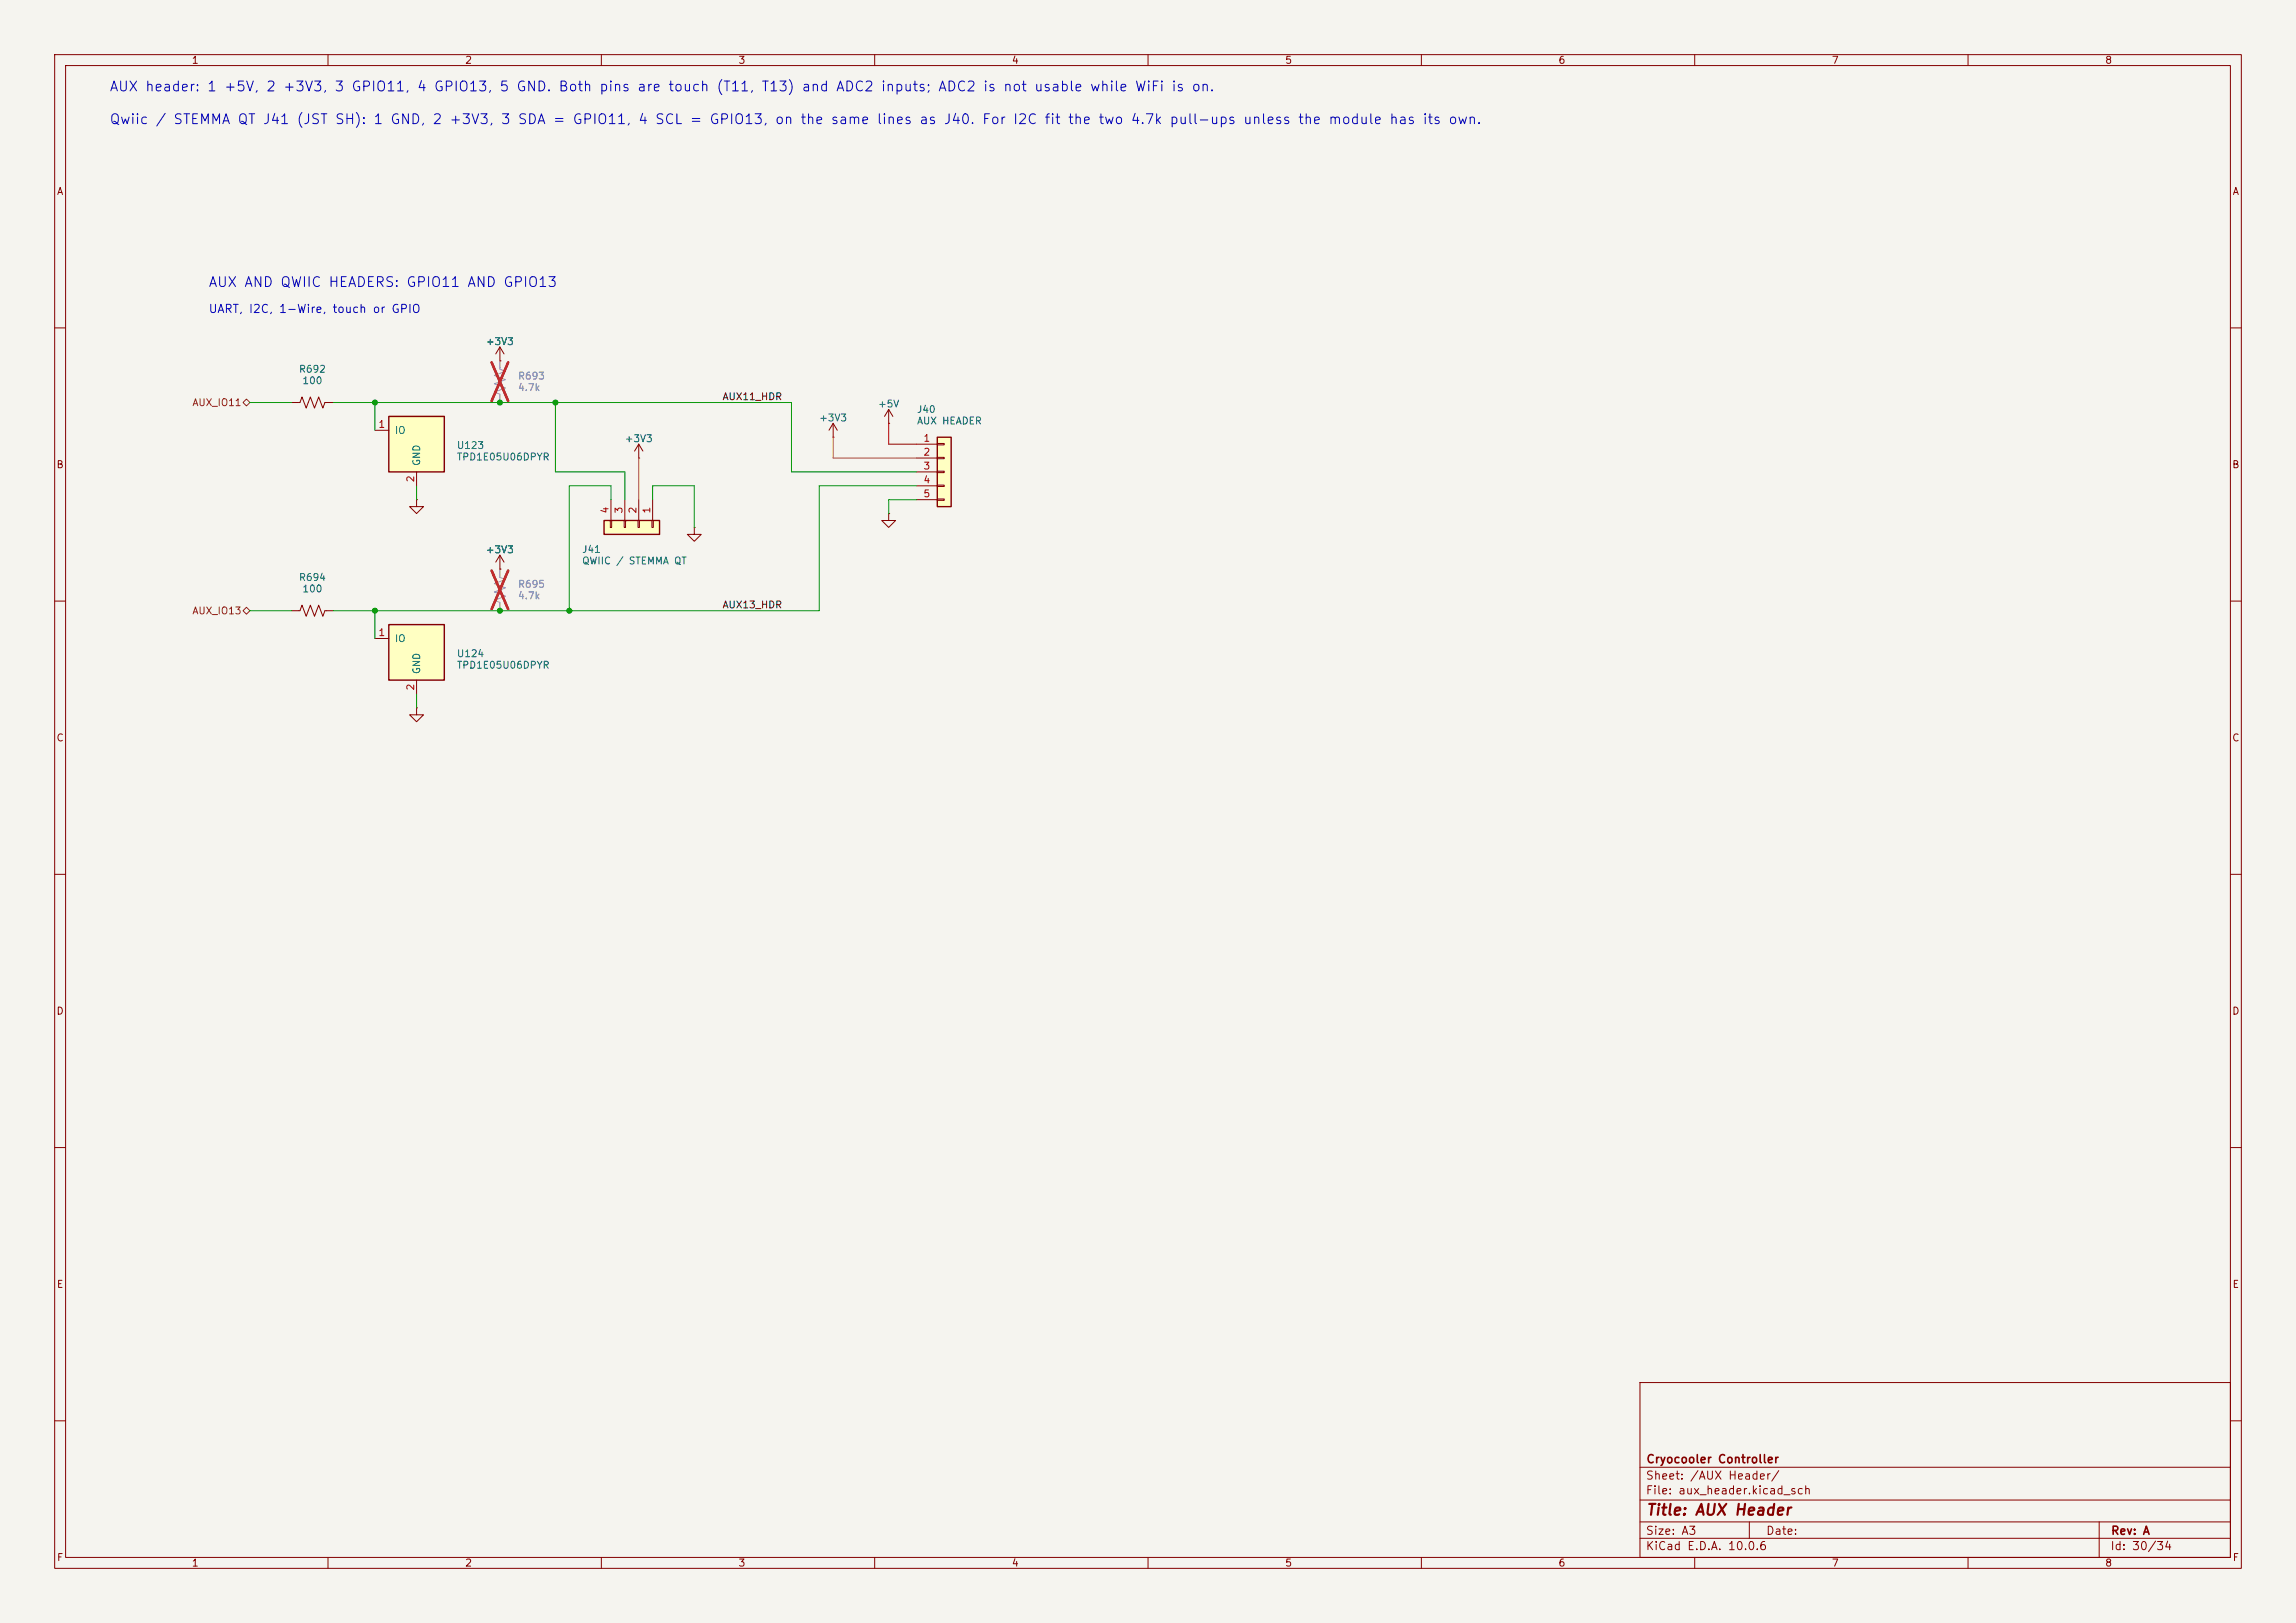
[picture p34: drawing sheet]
(kicad_sch
 (version 20260306)
 (generator "eeschema")
 (generator_version "10.0")
 (paper "A3")
 (title_block
  (title "AUX Header")
  (rev "A")
  (company "Cryocooler Controller"))
 (lib_symbols
  (symbol "Connector_Generic:Conn_01x04"
   (pin_names
    (offset 1.016) (hide yes)) (exclude_from_sim no) (in_bom yes) (on_board yes)
   (in_pos_files yes)
   (duplicate_pin_numbers_are_jumpers no)
   (property "Reference" "J" (at 0 5.08 0) (show_name no) (do_not_autoplace no) (effects (font (size 1.27 1.27))))
   (property "Value" "Conn_01x04" (at 0 -7.62 0) (show_name no) (do_not_autoplace no) (effects (font (size 1.27 1.27))))
   (property "Footprint" "" (at 0 0 0) (show_name no) (do_not_autoplace no) (hide yes) (effects (font (size 1.27 1.27))))
   (property "Datasheet" "" (at 0 0 0) (show_name no) (do_not_autoplace no) (hide yes) (effects (font (size 1.27 1.27))))
   (property "Description" "Generic connector, single row, 01x04, script generated (kicad-library-utils/schlib/autogen/connector/)" (at 0 0 0) (show_name no) (do_not_autoplace no) (hide yes) (effects (font (size 1.27 1.27))))
   (symbol "Conn_01x04_1_1"
    (rectangle (start -1.27 3.81) (end 1.27 -6.35) (stroke (width 0.254) (type default)) (fill (type background)))
    (rectangle (start -1.27 2.667) (end 0 2.413) (stroke (width 0.1524) (type default)) (fill (type none)))
    (rectangle (start -1.27 0.127) (end 0 -0.127) (stroke (width 0.1524) (type default)) (fill (type none)))
    (rectangle (start -1.27 -2.413) (end 0 -2.667) (stroke (width 0.1524) (type default)) (fill (type none)))
    (rectangle (start -1.27 -4.953) (end 0 -5.207) (stroke (width 0.1524) (type default)) (fill (type none)))
    (pin passive line (at -5.08 2.54 0) (length 3.81) (name "Pin_1" (effects (font (size 1.27 1.27)))) (number "1" (effects (font (size 1.27 1.27)))))
    (pin passive line (at -5.08 0 0) (length 3.81) (name "Pin_2" (effects (font (size 1.27 1.27)))) (number "2" (effects (font (size 1.27 1.27)))))
    (pin passive line (at -5.08 -2.54 0) (length 3.81) (name "Pin_3" (effects (font (size 1.27 1.27)))) (number "3" (effects (font (size 1.27 1.27)))))
    (pin passive line (at -5.08 -5.08 0) (length 3.81) (name "Pin_4" (effects (font (size 1.27 1.27)))) (number "4" (effects (font (size 1.27 1.27))))))
   (embedded_fonts no))
  (symbol "Connector_Generic:Conn_01x05"
   (pin_names
    (offset 1.016) (hide yes)) (exclude_from_sim no) (in_bom yes) (on_board yes)
   (in_pos_files yes)
   (duplicate_pin_numbers_are_jumpers no)
   (property "Reference" "J" (at 0 7.62 0) (show_name no) (do_not_autoplace no) (effects (font (size 1.27 1.27))))
   (property "Value" "Conn_01x05" (at 0 -7.62 0) (show_name no) (do_not_autoplace no) (effects (font (size 1.27 1.27))))
   (property "Footprint" "" (at 0 0 0) (show_name no) (do_not_autoplace no) (hide yes) (effects (font (size 1.27 1.27))))
   (property "Datasheet" "" (at 0 0 0) (show_name no) (do_not_autoplace no) (hide yes) (effects (font (size 1.27 1.27))))
   (property "Description" "Generic connector, single row, 01x05, script generated (kicad-library-utils/schlib/autogen/connector/)" (at 0 0 0) (show_name no) (do_not_autoplace no) (hide yes) (effects (font (size 1.27 1.27))))
   (symbol "Conn_01x05_1_1"
    (rectangle (start -1.27 6.35) (end 1.27 -6.35) (stroke (width 0.254) (type default)) (fill (type background)))
    (rectangle (start -1.27 5.207) (end 0 4.953) (stroke (width 0.1524) (type default)) (fill (type none)))
    (rectangle (start -1.27 2.667) (end 0 2.413) (stroke (width 0.1524) (type default)) (fill (type none)))
    (rectangle (start -1.27 0.127) (end 0 -0.127) (stroke (width 0.1524) (type default)) (fill (type none)))
    (rectangle (start -1.27 -2.413) (end 0 -2.667) (stroke (width 0.1524) (type default)) (fill (type none)))
    (rectangle (start -1.27 -4.953) (end 0 -5.207) (stroke (width 0.1524) (type default)) (fill (type none)))
    (pin passive line (at -5.08 5.08 0) (length 3.81) (name "Pin_1" (effects (font (size 1.27 1.27)))) (number "1" (effects (font (size 1.27 1.27)))))
    (pin passive line (at -5.08 2.54 0) (length 3.81) (name "Pin_2" (effects (font (size 1.27 1.27)))) (number "2" (effects (font (size 1.27 1.27)))))
    (pin passive line (at -5.08 0 0) (length 3.81) (name "Pin_3" (effects (font (size 1.27 1.27)))) (number "3" (effects (font (size 1.27 1.27)))))
    (pin passive line (at -5.08 -2.54 0) (length 3.81) (name "Pin_4" (effects (font (size 1.27 1.27)))) (number "4" (effects (font (size 1.27 1.27)))))
    (pin passive line (at -5.08 -5.08 0) (length 3.81) (name "Pin_5" (effects (font (size 1.27 1.27)))) (number "5" (effects (font (size 1.27 1.27))))))
   (embedded_fonts no))
  (symbol "Device:R_US"
   (pin_numbers (hide yes))
   (pin_names
    (offset 0)) (exclude_from_sim no) (in_bom yes) (on_board yes)
   (in_pos_files yes)
   (duplicate_pin_numbers_are_jumpers no)
   (property "Reference" "R" (at 2.54 0 90) (show_name no) (do_not_autoplace no) (effects (font (size 1.27 1.27))))
   (property "Value" "R_US" (at -2.54 0 90) (show_name no) (do_not_autoplace no) (effects (font (size 1.27 1.27))))
   (property "Footprint" "" (at 1.016 -0.254 90) (show_name no) (do_not_autoplace no) (hide yes) (effects (font (size 1.27 1.27))))
   (property "Datasheet" "" (at 0 0 0) (show_name no) (do_not_autoplace no) (hide yes) (effects (font (size 1.27 1.27))))
   (property "Description" "Resistor, US symbol" (at 0 0 0) (show_name no) (do_not_autoplace no) (hide yes) (effects (font (size 1.27 1.27))))
   (symbol "R_US_0_1"
    (polyline (pts (xy 0 2.286) (xy 0 2.54)) (stroke (width 0) (type default)) (fill (type none)))
    (polyline (pts (xy 0 2.286) (xy 1.016 1.905) (xy 0 1.524) (xy -1.016 1.143) (xy 0 0.762)) (stroke (width 0) (type default)) (fill (type none)))
    (polyline (pts (xy 0 0.762) (xy 1.016 0.381) (xy 0 0) (xy -1.016 -0.381) (xy 0 -0.762)) (stroke (width 0) (type default)) (fill (type none)))
    (polyline (pts (xy 0 -0.762) (xy 1.016 -1.143) (xy 0 -1.524) (xy -1.016 -1.905) (xy 0 -2.286)) (stroke (width 0) (type default)) (fill (type none)))
    (polyline (pts (xy 0 -2.286) (xy 0 -2.54)) (stroke (width 0) (type default)) (fill (type none))))
   (symbol "R_US_1_1"
    (pin passive line (at 0 3.81 270) (length 1.27) (name "" (effects (font (size 1.27 1.27)))) (number "1" (effects (font (size 1.27 1.27)))))
    (pin passive line (at 0 -3.81 90) (length 1.27) (name "" (effects (font (size 1.27 1.27)))) (number "2" (effects (font (size 1.27 1.27))))))
   (embedded_fonts no))
  (symbol "cryocooler:TPD1E05U06DPYR"
   (pin_names
    (offset 1.016)) (exclude_from_sim no) (in_bom yes) (on_board yes)
   (in_pos_files yes)
   (duplicate_pin_numbers_are_jumpers no)
   (property "Reference" "U" (at 5.08 7.62 0) (show_name no) (do_not_autoplace no) (effects (font (size 1.27 1.27)) (justify left)))
   (property "Value" "TPD1E05U06DPYR" (at -5.08 7.62 0) (show_name no) (do_not_autoplace no) (effects (font (size 1.27 1.27)) (justify left)))
   (property "Footprint" "Package_SON:Texas_DPY0002A_0.6x1mm_P0.65mm" (at 0 0 0) (show_name no) (do_not_autoplace no) (hide yes) (effects (font (size 1.27 1.27))))
   (property "Datasheet" "https://www.ti.com/lit/ds/symlink/tpd1e05u06.pdf" (at 0 0 0) (show_name no) (do_not_autoplace no) (hide yes) (effects (font (size 1.27 1.27))))
   (property "Description" "TI 1-channel 5.5 V ESD clamp, 0.42 pF, DPY 0.6 x 1 mm" (at 0 0 0) (show_name no) (do_not_autoplace no) (hide yes) (effects (font (size 1.27 1.27))))
   (symbol "TPD1E05U06DPYR_0_1"
    (rectangle (start -5.08 5.08) (end 5.08 -5.08) (stroke (width 0.254) (type default)) (fill (type background))))
   (symbol "TPD1E05U06DPYR_1_1"
    (pin passive line (at -7.62 2.54 0) (length 2.54) (name "IO" (effects (font (size 1.27 1.27)))) (number "1" (effects (font (size 1.27 1.27)))))
    (pin passive line (at 0 -7.62 90) (length 2.54) (name "GND" (effects (font (size 1.27 1.27)))) (number "2" (effects (font (size 1.27 1.27))))))
   (embedded_fonts no))
  (symbol "power:+3V3"
   (power global)
   (pin_numbers (hide yes))
   (pin_names
    (offset 0) (hide yes)) (exclude_from_sim no) (in_bom yes) (on_board yes)
   (in_pos_files yes)
   (duplicate_pin_numbers_are_jumpers no)
   (property "Reference" "#PWR" (at 0 -3.81 0) (show_name no) (do_not_autoplace no) (hide yes) (effects (font (size 1.27 1.27))))
   (property "Value" "+3V3" (at 0 3.556 0) (show_name no) (do_not_autoplace no) (effects (font (size 1.27 1.27))))
   (property "Footprint" "" (at 0 0 0) (show_name no) (do_not_autoplace no) (hide yes) (effects (font (size 1.27 1.27))))
   (property "Datasheet" "" (at 0 0 0) (show_name no) (do_not_autoplace no) (hide yes) (effects (font (size 1.27 1.27))))
   (property "Description" "Power symbol creates a global label with name \"+3V3\"" (at 0 0 0) (show_name no) (do_not_autoplace no) (hide yes) (effects (font (size 1.27 1.27))))
   (symbol "+3V3_0_1"
    (polyline (pts (xy -0.762 1.27) (xy 0 2.54)) (stroke (width 0) (type default)) (fill (type none)))
    (polyline (pts (xy 0 2.54) (xy 0.762 1.27)) (stroke (width 0) (type default)) (fill (type none)))
    (polyline (pts (xy 0 0) (xy 0 2.54)) (stroke (width 0) (type default)) (fill (type none))))
   (symbol "+3V3_1_1"
    (pin power_in line (at 0 0 90) (length 0) (name "" (effects (font (size 1.27 1.27)))) (number "1" (effects (font (size 1.27 1.27))))))
   (embedded_fonts no))
  (symbol "power:+5V"
   (power global)
   (pin_numbers (hide yes))
   (pin_names
    (offset 0) (hide yes)) (exclude_from_sim no) (in_bom yes) (on_board yes)
   (in_pos_files yes)
   (duplicate_pin_numbers_are_jumpers no)
   (property "Reference" "#PWR" (at 0 -3.81 0) (show_name no) (do_not_autoplace no) (hide yes) (effects (font (size 1.27 1.27))))
   (property "Value" "+5V" (at 0 3.556 0) (show_name no) (do_not_autoplace no) (effects (font (size 1.27 1.27))))
   (property "Footprint" "" (at 0 0 0) (show_name no) (do_not_autoplace no) (hide yes) (effects (font (size 1.27 1.27))))
   (property "Datasheet" "" (at 0 0 0) (show_name no) (do_not_autoplace no) (hide yes) (effects (font (size 1.27 1.27))))
   (property "Description" "Power symbol creates a global label with name \"+5V\"" (at 0 0 0) (show_name no) (do_not_autoplace no) (hide yes) (effects (font (size 1.27 1.27))))
   (symbol "+5V_0_1"
    (polyline (pts (xy -0.762 1.27) (xy 0 2.54)) (stroke (width 0) (type default)) (fill (type none)))
    (polyline (pts (xy 0 2.54) (xy 0.762 1.27)) (stroke (width 0) (type default)) (fill (type none)))
    (polyline (pts (xy 0 0) (xy 0 2.54)) (stroke (width 0) (type default)) (fill (type none))))
   (symbol "+5V_1_1"
    (pin power_in line (at 0 0 90) (length 0) (name "" (effects (font (size 1.27 1.27)))) (number "1" (effects (font (size 1.27 1.27))))))
   (embedded_fonts no))
  (symbol "power:GND"
   (power global)
   (pin_numbers (hide yes))
   (pin_names
    (offset 0) (hide yes)) (exclude_from_sim no) (in_bom yes) (on_board yes)
   (in_pos_files yes)
   (duplicate_pin_numbers_are_jumpers no)
   (property "Reference" "#PWR" (at 0 -6.35 0) (show_name no) (do_not_autoplace no) (hide yes) (effects (font (size 1.27 1.27))))
   (property "Value" "GND" (at 0 -3.81 0) (show_name no) (do_not_autoplace no) (effects (font (size 1.27 1.27))))
   (property "Footprint" "" (at 0 0 0) (show_name no) (do_not_autoplace no) (hide yes) (effects (font (size 1.27 1.27))))
   (property "Datasheet" "" (at 0 0 0) (show_name no) (do_not_autoplace no) (hide yes) (effects (font (size 1.27 1.27))))
   (property "Description" "Power symbol creates a global label with name \"GND\" , ground" (at 0 0 0) (show_name no) (do_not_autoplace no) (hide yes) (effects (font (size 1.27 1.27))))
   (symbol "GND_0_1"
    (polyline (pts (xy 0 0) (xy 0 -1.27) (xy 1.27 -1.27) (xy 0 -2.54) (xy -1.27 -1.27) (xy 0 -1.27)) (stroke (width 0) (type default)) (fill (type none))))
   (symbol "GND_1_1"
    (pin power_in line (at 0 0 270) (length 0) (name "" (effects (font (size 1.27 1.27)))) (number "1" (effects (font (size 1.27 1.27))))))
   (embedded_fonts no)))
 (text "AUX header: 1 +5V, 2 +3V3, 3 GPIO11, 4 GPIO13, 5 GND. Both pins are touch (T11, T13) and ADC2 inputs; ADC2 is not usable while WiFi is on."
  (exclude_from_sim no)
  (at 20 15 0)
  (effects (font (size 1.8 1.8)) (justify left top)))
 (text "AUX AND QWIIC HEADERS: GPIO11 AND GPIO13"
  (exclude_from_sim no)
  (at 38.1 50.8 0)
  (effects (font (size 1.8 1.8)) (justify left top)))
 (text "Qwiic / STEMMA QT J41 (JST SH): 1 GND, 2 +3V3, 3 SDA = GPIO11, 4 SCL = GPIO13, on the same lines as J40. For I2C fit the two 4.7k pull-ups unless the module has its own."
  (exclude_from_sim no)
  (at 20 21 0)
  (effects (font (size 1.8 1.8)) (justify left top)))
 (text "UART, I2C, 1-Wire, touch or GPIO"
  (exclude_from_sim no)
  (at 38.1 55.88 0)
  (effects (font (size 1.5 1.5)) (justify left top)))
 (junction
  (at 68.58 111.76)
  (diameter 0)
  (color 0 0 0 0))
 (junction
  (at 104.14 111.76)
  (diameter 0)
  (color 0 0 0 0))
 (junction
  (at 101.6 73.66)
  (diameter 0)
  (color 0 0 0 0))
 (junction
  (at 91.44 111.76)
  (diameter 0)
  (color 0 0 0 0))
 (junction
  (at 91.44 73.66)
  (diameter 0)
  (color 0 0 0 0))
 (junction
  (at 68.58 73.66)
  (diameter 0)
  (color 0 0 0 0))
 (wire
  (pts (xy 162.56 81.28) (xy 167.64 81.28))
  (stroke (width 0) (type default)))
 (wire
  (pts (xy 152.4 80.01) (xy 152.4 83.82))
  (stroke (width 0) (type default)))
 (wire
  (pts (xy 152.4 83.82) (xy 167.64 83.82))
  (stroke (width 0) (type default)))
 (wire
  (pts (xy 162.56 91.44) (xy 167.64 91.44))
  (stroke (width 0) (type default)))
 (wire
  (pts (xy 162.56 77.47) (xy 162.56 81.28))
  (stroke (width 0) (type default)))
 (wire
  (pts (xy 144.78 86.36) (xy 167.64 86.36))
  (stroke (width 0) (type default)))
 (wire
  (pts (xy 119.38 88.9) (xy 127 88.9))
  (stroke (width 0) (type default)))
 (wire
  (pts (xy 45.72 111.76) (xy 53.34 111.76))
  (stroke (width 0) (type default)))
 (wire
  (pts (xy 111.76 88.9) (xy 111.76 91.44))
  (stroke (width 0) (type default)))
 (wire
  (pts (xy 116.84 83.82) (xy 116.84 91.44))
  (stroke (width 0) (type default)))
 (wire
  (pts (xy 149.86 88.9) (xy 167.64 88.9))
  (stroke (width 0) (type default)))
 (wire
  (pts (xy 101.6 86.36) (xy 114.3 86.36))
  (stroke (width 0) (type default)))
 (wire
  (pts (xy 60.96 111.76) (xy 91.44 111.76))
  (stroke (width 0) (type default)))
 (wire
  (pts (xy 91.44 111.76) (xy 149.86 111.76))
  (stroke (width 0) (type default)))
 (wire
  (pts (xy 127 88.9) (xy 127 96.52))
  (stroke (width 0) (type default)))
 (wire
  (pts (xy 91.44 73.66) (xy 144.78 73.66))
  (stroke (width 0) (type default)))
 (wire
  (pts (xy 68.58 73.66) (xy 68.58 78.74))
  (stroke (width 0) (type default)))
 (wire
  (pts (xy 76.2 88.9) (xy 76.2 91.44))
  (stroke (width 0) (type default)))
 (wire
  (pts (xy 144.78 73.66) (xy 144.78 86.36))
  (stroke (width 0) (type default)))
 (wire
  (pts (xy 119.38 88.9) (xy 119.38 91.44))
  (stroke (width 0) (type default)))
 (wire
  (pts (xy 76.2 127) (xy 76.2 129.54))
  (stroke (width 0) (type default)))
 (wire
  (pts (xy 60.96 73.66) (xy 91.44 73.66))
  (stroke (width 0) (type default)))
 (wire
  (pts (xy 45.72 73.66) (xy 53.34 73.66))
  (stroke (width 0) (type default)))
 (wire
  (pts (xy 68.58 111.76) (xy 68.58 116.84))
  (stroke (width 0) (type default)))
 (wire
  (pts (xy 162.56 91.44) (xy 162.56 93.98))
  (stroke (width 0) (type default)))
 (wire
  (pts (xy 101.6 73.66) (xy 101.6 86.36))
  (stroke (width 0) (type default)))
 (wire
  (pts (xy 104.14 88.9) (xy 111.76 88.9))
  (stroke (width 0) (type default)))
 (wire
  (pts (xy 114.3 86.36) (xy 114.3 91.44))
  (stroke (width 0) (type default)))
 (wire
  (pts (xy 104.14 88.9) (xy 104.14 111.76))
  (stroke (width 0) (type default)))
 (wire
  (pts (xy 149.86 88.9) (xy 149.86 111.76))
  (stroke (width 0) (type default)))
 (label "AUX13_HDR"
  (at 132.08 111.76 0)
  (effects (font (size 1.27 1.27)) (justify left bottom))
  (property "Description" "GPIO13 line at J40 pin 4 and Qwiic pin 4 (SCL), after its series resistor" (at 132.08 111.76 0) (hide yes) (show_name no) (do_not_autoplace no) (effects (font (size 1.27 1.27)) (justify left))))
 (label "AUX11_HDR"
  (at 132.08 73.66 0)
  (effects (font (size 1.27 1.27)) (justify left bottom))
  (property "Description" "GPIO11 line at J40 pin 3 and Qwiic pin 3 (SDA), after its series resistor" (at 132.08 73.66 0) (hide yes) (show_name no) (do_not_autoplace no) (effects (font (size 1.27 1.27)) (justify left))))
 (hierarchical_label "AUX_IO13"
  (shape bidirectional)
  (at 45.72 111.76 180)
  (effects (font (size 1.27 1.27)) (justify right))
  (property "Description" "GPIO13 to the AUX header J40 pin 4 and the Qwiic header (SCL) through 100 R: UART, I2C SCL, 1-Wire, touch (T13) or GPIO" (at 45.72 111.76 0) (hide yes) (show_name no) (do_not_autoplace no) (effects (font (size 1.27 1.27)) (justify right))))
 (hierarchical_label "AUX_IO11"
  (shape bidirectional)
  (at 45.72 73.66 180)
  (effects (font (size 1.27 1.27)) (justify right))
  (property "Description" "GPIO11 to the AUX header J40 pin 3 and the Qwiic header (SDA) through 100 R: UART, I2C SDA, 1-Wire, touch (T11) or GPIO" (at 45.72 73.66 0) (hide yes) (show_name no) (do_not_autoplace no) (effects (font (size 1.27 1.27)) (justify right))))
 (symbol
  (lib_id "power:+5V")
  (at 162.56 77.47 0)
  (unit 1)
  (body_style 1)
  (exclude_from_sim no)
  (in_bom no)
  (on_board no)
  (in_pos_files yes)
  (dnp no)
  (property "Reference" "#PWR435" (at 162.56 77.47 0) (hide yes) (show_name no) (do_not_autoplace no) (effects (font (size 1.27 1.27))))
  (property "Value" "+5V" (at 162.56 73.914 0) (show_name no) (do_not_autoplace no) (effects (font (size 1.27 1.27))))
  (property "Footprint" "" (at 162.56 77.47 0) (hide yes) (show_name no) (do_not_autoplace no) (effects (font (size 1.27 1.27))))
  (property "Datasheet" "" (at 162.56 77.47 0) (hide yes) (show_name no) (do_not_autoplace no) (effects (font (size 1.27 1.27))))
  (property "Description" "Power symbol creates a global label with name \\\"+5V\\\"" (at 162.56 77.47 0) (hide yes) (show_name no) (do_not_autoplace no) (effects (font (size 1.27 1.27))))
  (pin "1"))
 (symbol
  (lib_id "power:GND")
  (at 127 96.52 0)
  (unit 1)
  (body_style 1)
  (exclude_from_sim no)
  (in_bom no)
  (on_board no)
  (in_pos_files yes)
  (dnp no)
  (property "Reference" "#PWR439" (at 127 96.52 0) (hide yes) (show_name no) (do_not_autoplace no) (effects (font (size 1.27 1.27))))
  (property "Value" "GND" (at 127 96.52 0) (hide yes) (show_name no) (do_not_autoplace no) (effects (font (size 1.27 1.27))))
  (property "Footprint" "" (at 127 96.52 0) (hide yes) (show_name no) (do_not_autoplace no) (effects (font (size 1.27 1.27))))
  (property "Datasheet" "" (at 127 96.52 0) (hide yes) (show_name no) (do_not_autoplace no) (effects (font (size 1.27 1.27))))
  (property "Description" "Power symbol creates a global label with name \\\"GND\\\" , ground" (at 127 96.52 0) (hide yes) (show_name no) (do_not_autoplace no) (effects (font (size 1.27 1.27))))
  (pin "1"))
 (symbol
  (lib_id "power:+3V3")
  (at 116.84 83.82 0)
  (unit 1)
  (body_style 1)
  (exclude_from_sim no)
  (in_bom no)
  (on_board no)
  (in_pos_files yes)
  (dnp no)
  (property "Reference" "#PWR438" (at 116.84 83.82 0) (hide yes) (show_name no) (do_not_autoplace no) (effects (font (size 1.27 1.27))))
  (property "Value" "+3V3" (at 116.84 80.264 0) (show_name no) (do_not_autoplace no) (effects (font (size 1.27 1.27))))
  (property "Footprint" "" (at 116.84 83.82 0) (hide yes) (show_name no) (do_not_autoplace no) (effects (font (size 1.27 1.27))))
  (property "Datasheet" "" (at 116.84 83.82 0) (hide yes) (show_name no) (do_not_autoplace no) (effects (font (size 1.27 1.27))))
  (property "Description" "Power symbol creates a global label with name \\\"+3V3\\\"" (at 116.84 83.82 0) (hide yes) (show_name no) (do_not_autoplace no) (effects (font (size 1.27 1.27))))
  (pin "1"))
 (symbol
  (lib_id "Device:R_US")
  (at 57.15 111.76 90)
  (unit 1)
  (body_style 1)
  (exclude_from_sim no)
  (in_bom yes)
  (on_board yes)
  (in_pos_files yes)
  (dnp no)
  (property "Reference" "R694" (at 57.15 105.644 270) (show_name no) (do_not_autoplace no) (effects (font (size 1.27 1.27))))
  (property "Value" "100" (at 57.15 107.744 270) (show_name no) (do_not_autoplace no) (effects (font (size 1.27 1.27))))
  (property "Footprint" "Resistor_SMD:R_0402_1005Metric" (at 57.15 111.76 0) (hide yes) (show_name no) (do_not_autoplace no) (effects (font (size 1.27 1.27))))
  (property "Datasheet" "https://www.digikey.com/en/products/result?keywords=RC0402FR-07100RL" (at 57.15 111.76 0) (hide yes) (show_name no) (do_not_autoplace no) (effects (font (size 1.27 1.27))))
  (property "Description" "Series resistor between GPIO13 and the AUX header: limits the damage a shorted cable can do" (at 57.15 111.76 0) (hide yes) (show_name no) (do_not_autoplace no) (effects (font (size 1.27 1.27))))
  (property "Product" "https://www.digikey.com/en/products/result?keywords=RC0402FR-07100RL" (at 57.15 111.76 0) (hide yes) (show_name no) (do_not_autoplace no) (effects (font (size 1.27 1.27))))
  (pin "1")
  (pin "2"))
 (symbol
  (lib_id "Connector_Generic:Conn_01x05")
  (at 172.72 86.36 0)
  (unit 1)
  (body_style 1)
  (exclude_from_sim no)
  (in_bom yes)
  (on_board yes)
  (in_pos_files yes)
  (dnp no)
  (property "Reference" "J40" (at 167.64 74.91 0) (show_name no) (do_not_autoplace no) (effects (font (size 1.27 1.27)) (justify left)))
  (property "Value" "AUX HEADER" (at 167.64 77.01 0) (show_name no) (do_not_autoplace no) (effects (font (size 1.27 1.27)) (justify left)))
  (property "Footprint" "Connector_JST:JST_PH_B5B-PH-SM4-TB_1x05-1MP_P2.00mm_Vertical" (at 172.72 86.36 0) (hide yes) (show_name no) (do_not_autoplace no) (effects (font (size 1.27 1.27))))
  (property "Datasheet" "https://www.jst-mfg.com/product/pdf/eng/ePH.pdf" (at 172.72 86.36 0) (hide yes) (show_name no) (do_not_autoplace no) (effects (font (size 1.27 1.27))))
  (property "Description" "AUX header (JST PH, top entry): 1 +5V, 2 +3V3, 3 GPIO11, 4 GPIO13, 5 GND; UART, I2C, 1-Wire, touch or GPIO, chosen in firmware" (at 172.72 86.36 0) (hide yes) (show_name no) (do_not_autoplace no) (effects (font (size 1.27 1.27))))
  (property "Product" "https://www.digikey.com/en/products/result?keywords=B5B-PH-SM4-TB%28LF%29%28SN%29" (at 172.72 86.36 0) (hide yes) (show_name no) (do_not_autoplace no) (effects (font (size 1.27 1.27))))
  (pin "1")
  (pin "2")
  (pin "3")
  (pin "4")
  (pin "5"))
 (symbol
  (lib_id "power:+3V3")
  (at 91.44 66.04 0)
  (unit 1)
  (body_style 1)
  (exclude_from_sim no)
  (in_bom no)
  (on_board no)
  (in_pos_files yes)
  (dnp no)
  (property "Reference" "#PWR432" (at 91.44 66.04 0) (hide yes) (show_name no) (do_not_autoplace no) (effects (font (size 1.27 1.27))))
  (property "Value" "+3V3" (at 91.44 62.484 0) (show_name no) (do_not_autoplace no) (effects (font (size 1.27 1.27))))
  (property "Footprint" "" (at 91.44 66.04 0) (hide yes) (show_name no) (do_not_autoplace no) (effects (font (size 1.27 1.27))))
  (property "Datasheet" "" (at 91.44 66.04 0) (hide yes) (show_name no) (do_not_autoplace no) (effects (font (size 1.27 1.27))))
  (property "Description" "Power symbol creates a global label with name \\\"+3V3\\\"" (at 91.44 66.04 0) (hide yes) (show_name no) (do_not_autoplace no) (effects (font (size 1.27 1.27))))
  (pin "1"))
 (symbol
  (lib_id "cryocooler:TPD1E05U06DPYR")
  (at 76.2 119.38 0)
  (unit 1)
  (body_style 1)
  (exclude_from_sim no)
  (in_bom yes)
  (on_board yes)
  (in_pos_files yes)
  (dnp no)
  (property "Reference" "U124" (at 83.48 119.6 0) (show_name no) (do_not_autoplace no) (effects (font (size 1.27 1.27)) (justify left)))
  (property "Value" "TPD1E05U06DPYR" (at 83.48 121.7 0) (show_name no) (do_not_autoplace no) (effects (font (size 1.27 1.27)) (justify left)))
  (property "Footprint" "Package_SON:Texas_DPY0002A_0.6x1mm_P0.65mm" (at 76.2 119.38 0) (hide yes) (show_name no) (do_not_autoplace no) (effects (font (size 1.27 1.27))))
  (property "Datasheet" "https://www.ti.com/lit/ds/symlink/tpd1e05u06.pdf" (at 76.2 119.38 0) (hide yes) (show_name no) (do_not_autoplace no) (effects (font (size 1.27 1.27))))
  (property "Description" "ESD clamp on the AUX header line of GPIO13, on the cable side of its series resistor" (at 76.2 119.38 0) (hide yes) (show_name no) (do_not_autoplace no) (effects (font (size 1.27 1.27))))
  (property "Product" "https://www.digikey.com/en/products/result?keywords=TPD1E05U06DPYR" (at 76.2 119.38 0) (hide yes) (show_name no) (do_not_autoplace no) (effects (font (size 1.27 1.27))))
  (pin "1")
  (pin "2"))
 (symbol
  (lib_id "power:GND")
  (at 162.56 93.98 0)
  (unit 1)
  (body_style 1)
  (exclude_from_sim no)
  (in_bom no)
  (on_board no)
  (in_pos_files yes)
  (dnp no)
  (property "Reference" "#PWR437" (at 162.56 93.98 0) (hide yes) (show_name no) (do_not_autoplace no) (effects (font (size 1.27 1.27))))
  (property "Value" "GND" (at 162.56 93.98 0) (hide yes) (show_name no) (do_not_autoplace no) (effects (font (size 1.27 1.27))))
  (property "Footprint" "" (at 162.56 93.98 0) (hide yes) (show_name no) (do_not_autoplace no) (effects (font (size 1.27 1.27))))
  (property "Datasheet" "" (at 162.56 93.98 0) (hide yes) (show_name no) (do_not_autoplace no) (effects (font (size 1.27 1.27))))
  (property "Description" "Power symbol creates a global label with name \\\"GND\\\" , ground" (at 162.56 93.98 0) (hide yes) (show_name no) (do_not_autoplace no) (effects (font (size 1.27 1.27))))
  (pin "1"))
 (symbol
  (lib_id "power:+3V3")
  (at 91.44 104.14 0)
  (unit 1)
  (body_style 1)
  (exclude_from_sim no)
  (in_bom no)
  (on_board no)
  (in_pos_files yes)
  (dnp no)
  (property "Reference" "#PWR434" (at 91.44 104.14 0) (hide yes) (show_name no) (do_not_autoplace no) (effects (font (size 1.27 1.27))))
  (property "Value" "+3V3" (at 91.44 100.584 0) (show_name no) (do_not_autoplace no) (effects (font (size 1.27 1.27))))
  (property "Footprint" "" (at 91.44 104.14 0) (hide yes) (show_name no) (do_not_autoplace no) (effects (font (size 1.27 1.27))))
  (property "Datasheet" "" (at 91.44 104.14 0) (hide yes) (show_name no) (do_not_autoplace no) (effects (font (size 1.27 1.27))))
  (property "Description" "Power symbol creates a global label with name \\\"+3V3\\\"" (at 91.44 104.14 0) (hide yes) (show_name no) (do_not_autoplace no) (effects (font (size 1.27 1.27))))
  (pin "1"))
 (symbol
  (lib_id "cryocooler:TPD1E05U06DPYR")
  (at 76.2 81.28 0)
  (unit 1)
  (body_style 1)
  (exclude_from_sim no)
  (in_bom yes)
  (on_board yes)
  (in_pos_files yes)
  (dnp no)
  (property "Reference" "U123" (at 83.48 81.5 0) (show_name no) (do_not_autoplace no) (effects (font (size 1.27 1.27)) (justify left)))
  (property "Value" "TPD1E05U06DPYR" (at 83.48 83.6 0) (show_name no) (do_not_autoplace no) (effects (font (size 1.27 1.27)) (justify left)))
  (property "Footprint" "Package_SON:Texas_DPY0002A_0.6x1mm_P0.65mm" (at 76.2 81.28 0) (hide yes) (show_name no) (do_not_autoplace no) (effects (font (size 1.27 1.27))))
  (property "Datasheet" "https://www.ti.com/lit/ds/symlink/tpd1e05u06.pdf" (at 76.2 81.28 0) (hide yes) (show_name no) (do_not_autoplace no) (effects (font (size 1.27 1.27))))
  (property "Description" "ESD clamp on the AUX header line of GPIO11, on the cable side of its series resistor" (at 76.2 81.28 0) (hide yes) (show_name no) (do_not_autoplace no) (effects (font (size 1.27 1.27))))
  (property "Product" "https://www.digikey.com/en/products/result?keywords=TPD1E05U06DPYR" (at 76.2 81.28 0) (hide yes) (show_name no) (do_not_autoplace no) (effects (font (size 1.27 1.27))))
  (pin "1")
  (pin "2"))
 (symbol
  (lib_id "Device:R_US")
  (at 91.44 69.85 0)
  (unit 1)
  (body_style 1)
  (exclude_from_sim no)
  (in_bom no)
  (on_board yes)
  (in_pos_files yes)
  (dnp yes)
  (property "Reference" "R693" (at 94.656 68.8 0) (show_name no) (do_not_autoplace no) (effects (font (size 1.27 1.27)) (justify left)))
  (property "Value" "4.7k" (at 94.656 70.9 0) (show_name no) (do_not_autoplace no) (effects (font (size 1.27 1.27)) (justify left)))
  (property "Footprint" "Resistor_SMD:R_0402_1005Metric" (at 91.44 69.85 0) (hide yes) (show_name no) (do_not_autoplace no) (effects (font (size 1.27 1.27))))
  (property "Datasheet" "https://www.digikey.com/en/products/result?keywords=RC0402FR-074K7L" (at 91.44 69.85 0) (hide yes) (show_name no) (do_not_autoplace no) (effects (font (size 1.27 1.27))))
  (property "Description" "Pull-up resistor for the AUX header line of GPIO11, not fitted: fit for I2C (J40 or the Qwiic header) or 1-Wire" (at 91.44 69.85 0) (hide yes) (show_name no) (do_not_autoplace no) (effects (font (size 1.27 1.27))))
  (property "Product" "https://www.digikey.com/en/products/result?keywords=RC0402FR-074K7L" (at 91.44 69.85 0) (hide yes) (show_name no) (do_not_autoplace no) (effects (font (size 1.27 1.27))))
  (pin "1")
  (pin "2"))
 (symbol
  (lib_id "power:+3V3")
  (at 152.4 80.01 0)
  (unit 1)
  (body_style 1)
  (exclude_from_sim no)
  (in_bom no)
  (on_board no)
  (in_pos_files yes)
  (dnp no)
  (property "Reference" "#PWR436" (at 152.4 80.01 0) (hide yes) (show_name no) (do_not_autoplace no) (effects (font (size 1.27 1.27))))
  (property "Value" "+3V3" (at 152.4 76.454 0) (show_name no) (do_not_autoplace no) (effects (font (size 1.27 1.27))))
  (property "Footprint" "" (at 152.4 80.01 0) (hide yes) (show_name no) (do_not_autoplace no) (effects (font (size 1.27 1.27))))
  (property "Datasheet" "" (at 152.4 80.01 0) (hide yes) (show_name no) (do_not_autoplace no) (effects (font (size 1.27 1.27))))
  (property "Description" "Power symbol creates a global label with name \\\"+3V3\\\"" (at 152.4 80.01 0) (hide yes) (show_name no) (do_not_autoplace no) (effects (font (size 1.27 1.27))))
  (pin "1"))
 (symbol
  (lib_id "Device:R_US")
  (at 91.44 107.95 0)
  (unit 1)
  (body_style 1)
  (exclude_from_sim no)
  (in_bom no)
  (on_board yes)
  (in_pos_files yes)
  (dnp yes)
  (property "Reference" "R695" (at 94.656 106.9 0) (show_name no) (do_not_autoplace no) (effects (font (size 1.27 1.27)) (justify left)))
  (property "Value" "4.7k" (at 94.656 109 0) (show_name no) (do_not_autoplace no) (effects (font (size 1.27 1.27)) (justify left)))
  (property "Footprint" "Resistor_SMD:R_0402_1005Metric" (at 91.44 107.95 0) (hide yes) (show_name no) (do_not_autoplace no) (effects (font (size 1.27 1.27))))
  (property "Datasheet" "https://www.digikey.com/en/products/result?keywords=RC0402FR-074K7L" (at 91.44 107.95 0) (hide yes) (show_name no) (do_not_autoplace no) (effects (font (size 1.27 1.27))))
  (property "Description" "Pull-up resistor for the AUX header line of GPIO13, not fitted: fit for I2C (J40 or the Qwiic header) or 1-Wire" (at 91.44 107.95 0) (hide yes) (show_name no) (do_not_autoplace no) (effects (font (size 1.27 1.27))))
  (property "Product" "https://www.digikey.com/en/products/result?keywords=RC0402FR-074K7L" (at 91.44 107.95 0) (hide yes) (show_name no) (do_not_autoplace no) (effects (font (size 1.27 1.27))))
  (pin "1")
  (pin "2"))
 (symbol
  (lib_id "Device:R_US")
  (at 57.15 73.66 90)
  (unit 1)
  (body_style 1)
  (exclude_from_sim no)
  (in_bom yes)
  (on_board yes)
  (in_pos_files yes)
  (dnp no)
  (property "Reference" "R692" (at 57.15 67.544 270) (show_name no) (do_not_autoplace no) (effects (font (size 1.27 1.27))))
  (property "Value" "100" (at 57.15 69.644 270) (show_name no) (do_not_autoplace no) (effects (font (size 1.27 1.27))))
  (property "Footprint" "Resistor_SMD:R_0402_1005Metric" (at 57.15 73.66 0) (hide yes) (show_name no) (do_not_autoplace no) (effects (font (size 1.27 1.27))))
  (property "Datasheet" "https://www.digikey.com/en/products/result?keywords=RC0402FR-07100RL" (at 57.15 73.66 0) (hide yes) (show_name no) (do_not_autoplace no) (effects (font (size 1.27 1.27))))
  (property "Description" "Series resistor between GPIO11 and the AUX header: limits the damage a shorted cable can do" (at 57.15 73.66 0) (hide yes) (show_name no) (do_not_autoplace no) (effects (font (size 1.27 1.27))))
  (property "Product" "https://www.digikey.com/en/products/result?keywords=RC0402FR-07100RL" (at 57.15 73.66 0) (hide yes) (show_name no) (do_not_autoplace no) (effects (font (size 1.27 1.27))))
  (pin "1")
  (pin "2"))
 (symbol
  (lib_id "Connector_Generic:Conn_01x04")
  (at 116.84 96.52 270)
  (unit 1)
  (body_style 1)
  (exclude_from_sim no)
  (in_bom yes)
  (on_board yes)
  (in_pos_files yes)
  (dnp no)
  (property "Reference" "J41" (at 106.39 100.52 90) (show_name no) (do_not_autoplace no) (effects (font (size 1.27 1.27)) (justify left)))
  (property "Value" "QWIIC / STEMMA QT" (at 106.39 102.62 90) (show_name no) (do_not_autoplace no) (effects (font (size 1.27 1.27)) (justify left)))
  (property "Footprint" "Connector_JST:JST_SH_BM04B-SRSS-TB_1x04-1MP_P1.00mm_Vertical" (at 116.84 96.52 0) (hide yes) (show_name no) (do_not_autoplace no) (effects (font (size 1.27 1.27))))
  (property "Datasheet" "https://www.jst-mfg.com/product/pdf/eng/eSH.pdf" (at 116.84 96.52 0) (hide yes) (show_name no) (do_not_autoplace no) (effects (font (size 1.27 1.27))))
  (property "Description" "Qwiic / STEMMA QT I2C header (JST SH 1.0 mm, top entry): 1 GND, 2 +3V3, 3 SDA (GPIO11), 4 SCL (GPIO13); shares both lines with J40" (at 116.84 96.52 0) (hide yes) (show_name no) (do_not_autoplace no) (effects (font (size 1.27 1.27))))
  (property "Product" "https://www.digikey.com/en/products/result?keywords=BM04B-SRSS-TB%28LF%29%28SN%29" (at 116.84 96.52 0) (hide yes) (show_name no) (do_not_autoplace no) (effects (font (size 1.27 1.27))))
  (pin "1")
  (pin "2")
  (pin "3")
  (pin "4"))
 (symbol
  (lib_id "power:GND")
  (at 76.2 129.54 0)
  (unit 1)
  (body_style 1)
  (exclude_from_sim no)
  (in_bom no)
  (on_board no)
  (in_pos_files yes)
  (dnp no)
  (property "Reference" "#PWR433" (at 76.2 129.54 0) (hide yes) (show_name no) (do_not_autoplace no) (effects (font (size 1.27 1.27))))
  (property "Value" "GND" (at 76.2 129.54 0) (hide yes) (show_name no) (do_not_autoplace no) (effects (font (size 1.27 1.27))))
  (property "Footprint" "" (at 76.2 129.54 0) (hide yes) (show_name no) (do_not_autoplace no) (effects (font (size 1.27 1.27))))
  (property "Datasheet" "" (at 76.2 129.54 0) (hide yes) (show_name no) (do_not_autoplace no) (effects (font (size 1.27 1.27))))
  (property "Description" "Power symbol creates a global label with name \\\"GND\\\" , ground" (at 76.2 129.54 0) (hide yes) (show_name no) (do_not_autoplace no) (effects (font (size 1.27 1.27))))
  (pin "1"))
 (symbol
  (lib_id "power:GND")
  (at 76.2 91.44 0)
  (unit 1)
  (body_style 1)
  (exclude_from_sim no)
  (in_bom no)
  (on_board no)
  (in_pos_files yes)
  (dnp no)
  (property "Reference" "#PWR431" (at 76.2 91.44 0) (hide yes) (show_name no) (do_not_autoplace no) (effects (font (size 1.27 1.27))))
  (property "Value" "GND" (at 76.2 91.44 0) (hide yes) (show_name no) (do_not_autoplace no) (effects (font (size 1.27 1.27))))
  (property "Footprint" "" (at 76.2 91.44 0) (hide yes) (show_name no) (do_not_autoplace no) (effects (font (size 1.27 1.27))))
  (property "Datasheet" "" (at 76.2 91.44 0) (hide yes) (show_name no) (do_not_autoplace no) (effects (font (size 1.27 1.27))))
  (property "Description" "Power symbol creates a global label with name \\\"GND\\\" , ground" (at 76.2 91.44 0) (hide yes) (show_name no) (do_not_autoplace no) (effects (font (size 1.27 1.27))))
  (pin "1")))
